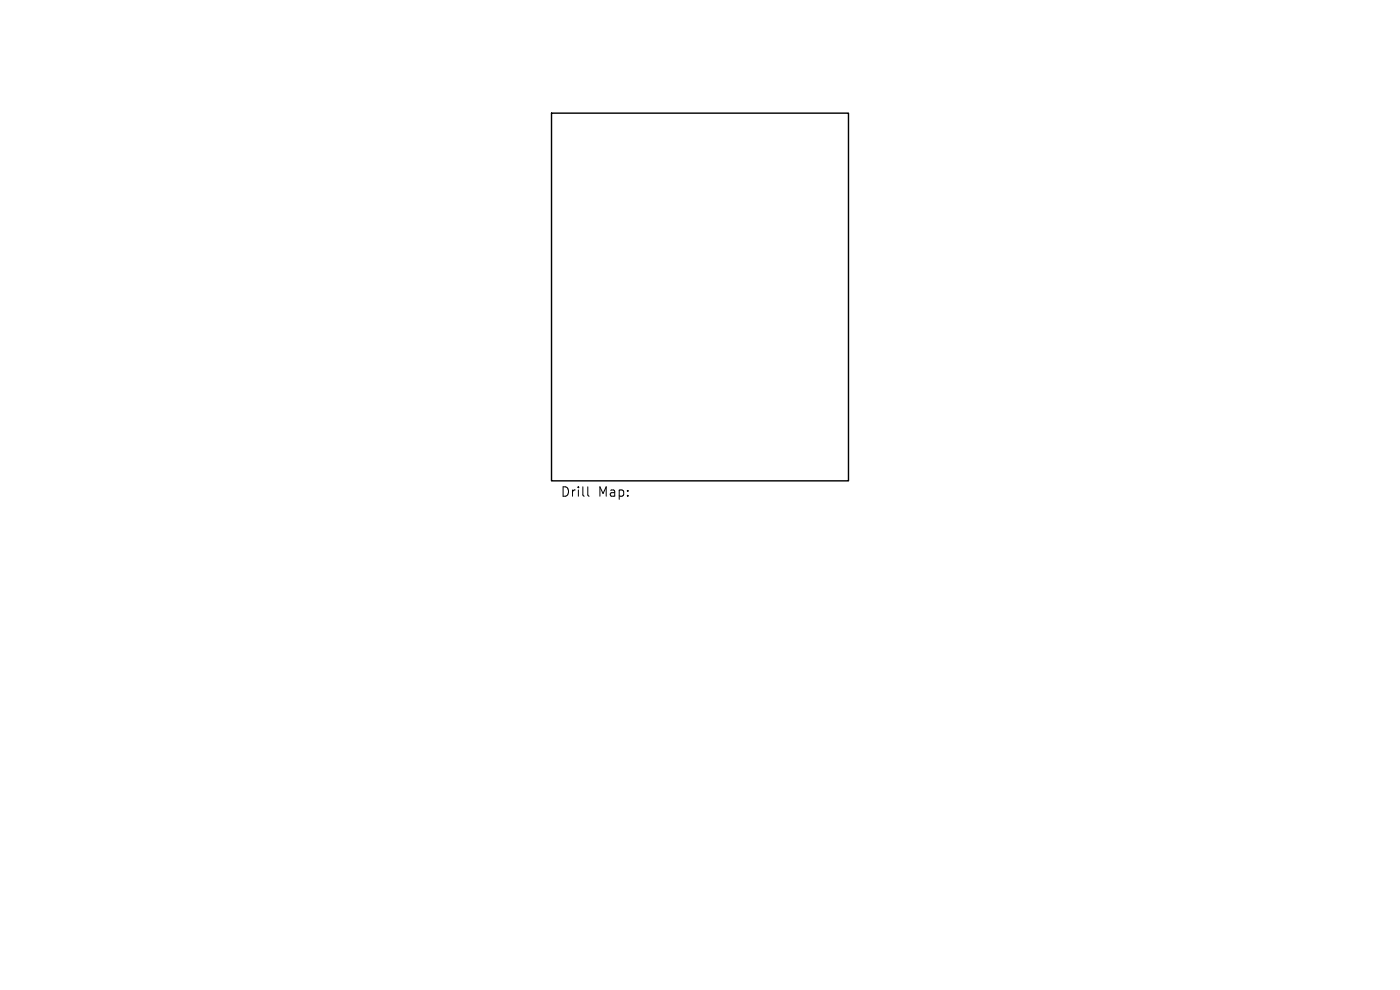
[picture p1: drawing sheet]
<svg xmlns="http://www.w3.org/2000/svg" width="297mm" height="210mm" viewBox="0 0 297 210" stroke-linecap="round" stroke-linejoin="round" font-family="sans-serif">
<defs><g id="words">
<g font-size="2.8">
<text x="118.9" y="105.7">Drill</text>
<text x="126.9" y="105.7">Map:</text>
</g>
</g></defs>
<path d="M117 24h63v78h-63z" fill="none" stroke="#000" stroke-width=".3"/>
<path d="M124.7 103.3v1.7l.3 .3" fill="none" stroke="#000" stroke-width=".21"/>
<use href="#words"/>
</svg>
